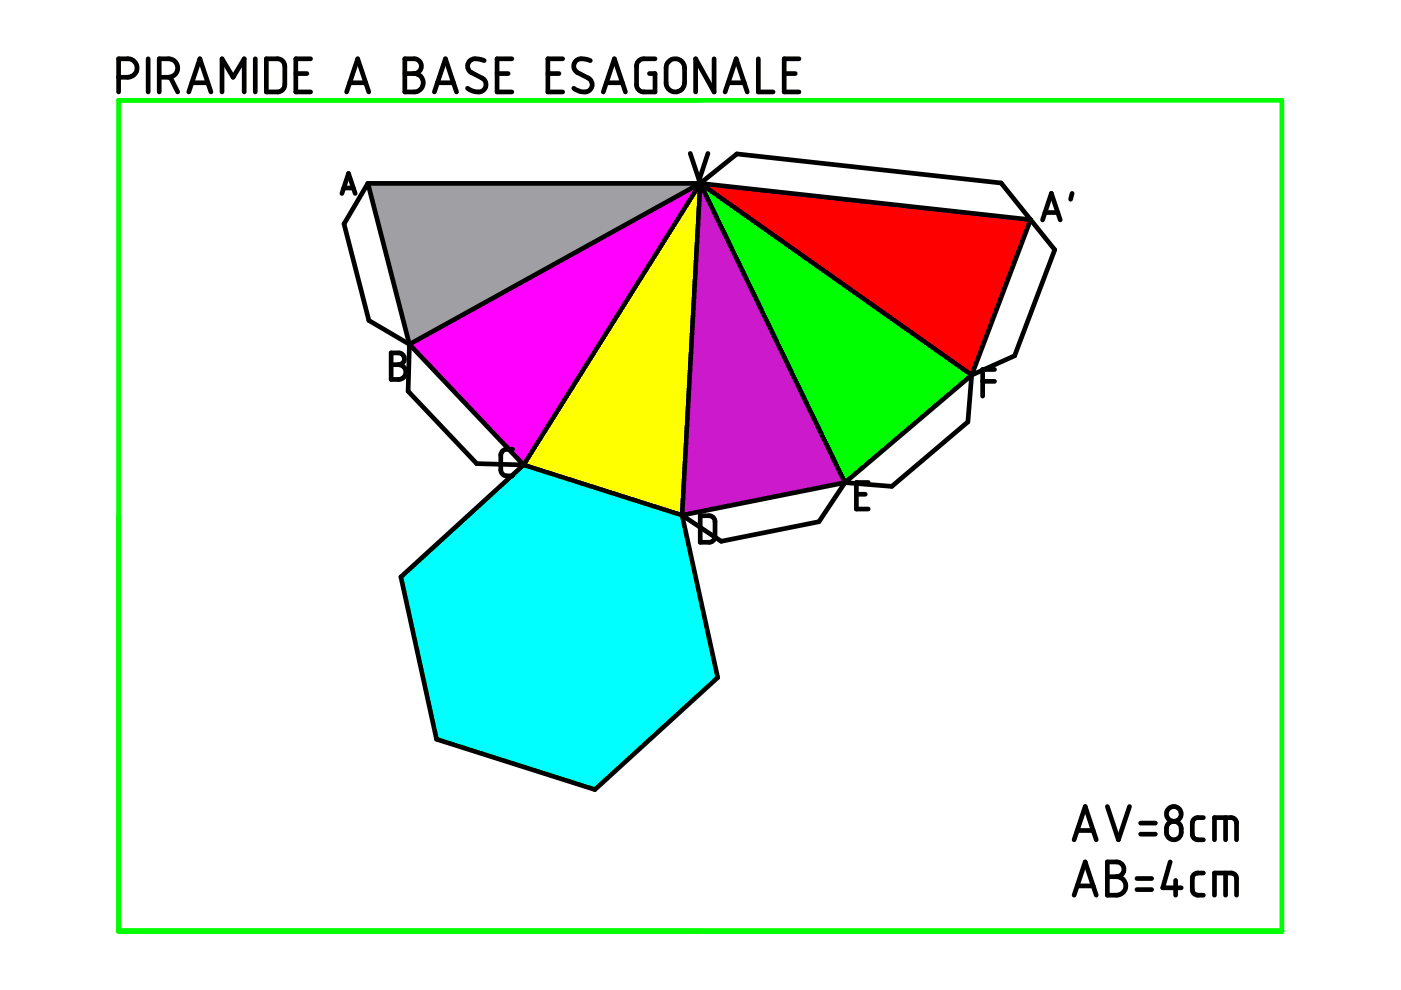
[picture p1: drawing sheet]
<svg xmlns="http://www.w3.org/2000/svg" width="297mm" height="210mm" viewBox="0 0 297 210" stroke-linecap="round" stroke-linejoin="round" font-family="sans-serif">
<path d="M148.5 38.9l70 7.7-12.5 32.9z" fill="#f00"/>
<path d="M148.5 38.9l57.5 40.6-26.8 22.8z" fill="#0f0"/>
<path d="M148.5 38.9l30.7 63.4-34.6 6.9z" fill="#cb19cb"/>
<path d="M78 38.9h70.5l-61.7 34.1z" fill="#a0a0a4"/>
<path d="M86.8 73l61.7-34.1-37.5 59.7z" fill="#f0f"/>
<path d="M148.5 38.9l-3.9 70.3-33.6-10.6z" fill="#ff0"/>
<path d="M85 122.3l26-23.7 33.6 10.6 7.6 34.5-26.1 23.7-33.5-10.7z" fill-rule="evenodd" fill="#0ff"/>
<path d="M25.1 21.3h246.7v176.1h-246.7z" fill="none" stroke="#0f0" stroke-width=".99"/>
<g fill="none" stroke="#000" stroke-width=".99">
<path d="M25.1 16.4h2.2l1.1-.5 .5-.7 .2-.6-.1-.8-.4-.7-1.1-.6h-2.4v7M31.4 12.5v7M33.8 16.4l2.3-.1 1.1-.6 .4-.6 .1-.8-.2-.7-.5-.7-1-.4h-2.2v7M36.1 16.3l1.6 3.2M40 19.5l2.4-7 2.3 7M40.7 17.5h3.4M47.1 19.5v-7l2.3 3.9 2.4-3.9v7M54.1 12.5v7M56.5 12.5h2.7l.6 .3 .5 .6 .1 .6v4.2l-.3 .7-.6 .5-.4 .1h-2.6zM62.7 15.6h2.4M65.8 12.5h-3.1v7h3.1M73.5 19.5l2.3-7 2.4 7"/>
<path d="M74.1 17.5h3.4M85.8 12.5h2.4l.7 .4 .4 .6v.8l-.3 .7-.6 .5-.6 .1 .8 .1 .4 .3 .7 1.1v.7l-.2 .6-.4 .6-.7 .4-2.6 .1zM85.8 15.6h2M92.1 19.5l2.3-7 2.4 7M92.7 17.5h3.4M102.7 12.8l-1.2-.3h-1.3l-.8 .6-.3 .9 .2 .6 .4 .6 2.6 1.4 .4 .4 .3 .7-.2 1.1-.8 .6-.9 .1-1-.3-1-.5M105.4 15.6h2.3M108.5 12.5h-3.1v7h3.1M116.2 15.6h2.3M119.3 12.5h-3.1v7h3.1M125.2 12.8l-1.2-.3h-1.3l-.8 .6-.3 1.1 .2 .6 .5 .5 2.5 1.3 .4 .4 .4 .8-.2 .8-.5 .6-.7 .3-1.2-.1-1.4-.7M127.9 19.5l2.4-7 2.3 7"/>
<path d="M128.6 17.5h3.4M138.9 12.5h-2.7l-.7 .3-.4 .5-.1 .5v4.3l.2 .7 .5 .5 .6 .2h2.6v-3.9h-1.2M141.8 13.1l.8-.6h1.1l.7 .4 .7 1v4l-.4 .9-1 .6-.8 .1-.6-.2-.6-.5-.4-.7-.1-3.9zM151.4 12.5v7l-3.9-7v7M153.7 19.5l2.4-7 2.3 7M154.4 17.5h3.4M160.8 12.5v7h3.1M166.3 15.6h2.3M169.4 12.5h-3.1v7h3.1M72.9 39.9h2M78 38.9h70.5M78 38.9l8.8 34.1"/>
<path d="M78 38.9l-5.1 8.6 5.3 20.4 8.6 5.1M146.3 32.5l1.9 5.7 1.9-5.7M148.5 38.9l-61.7 34.1M148.5 38.9l-37.5 59.7M148.5 38.9l-3.9 70.3M148.5 38.9l30.7 63.4M148.5 38.9l57.5 40.6M148.5 38.9l70 7.7M148.5 38.9l7.7-6.3 56.1 6.2 6.2 7.8M72.5 41l1.4-4.2 1.4 4.2M218.5 46.6l-12.5 32.9M218.5 46.6l5.1 6.4-8.5 22.4-9.1 4.1"/>
<path d="M221 46.6l1.9-5.6 1.9 5.6M221.6 45.1h2.7M227.3 41l-.3 1.2M82.9 74.8h1.9l.5 .3 .4 .5v.6l-.2 .6-.5 .4-.5 .1 .9 .3 .6 .9 .1 .5-.2 .7-.9 .7-2.1 .1zM82.9 77.3h1.6M86.8 73l24.2 25.6M86.8 73l-.3 10 14.6 15.3 9.9 .3M206 79.5l-26.8 22.8M206 79.5l-.8 10-16.1 13.6-9.9-.8M210.9 78.3h-2.6v5.7M108.7 95.2l-1.7 .1-.6 .5-.2 .6v3.3l.1 .5 .7 .6 1.7 .1M111 98.6l33.6 10.6"/>
<path d="M111 98.6l-26 23.7 7.6 34.4 33.5 10.7 26.1-23.7-7.6-34.5M208.3 80.9h2.6M148.5 109.3l2.2 .1 .4 .2 .4 .6 .1 3.6-.2 .7-.6 .4-2.3 .1zM179.2 102.3l-34.6 6.9M179.2 102.3l-5.6 8.3-20.7 4.2-8.3-5.6M181.6 104.8h1.9M184.1 102.3h-2.5v5.6h2.5M227.7 178.1l2.4-7.1 2.3 7.1M228.4 176.1h3.4M234.8 171l2.3 7.1 2.4-7.1M241.8 176.9h3.2M241.8 174.5h3.2"/>
<path d="M247.6 174.7l.7-.5 .7-.1 .6 .2 .5 .5 .3 .7v1.1l-.2 .7-.3 .4-.6 .3-.6 .1-.8-.3-.4-.5-.2-.6v-1.2zM255.1 173.4h-1.5l-.5 .4-.3 .5v2.7l.2 .5 .7 .5 1.4 .1M257.5 178.1v-4.7h3.7l.7 .4 .3 .5v3.8M259.8 173.4v4.7M227.7 189.8l2.4-7 2.3 7M228.4 187.8h3.4M234.8 182.8h2.5l.6 .5 .3 .5 .1 .7-.2 .7-.7 .6-.7 .1 .7 .1 .6 .3 .4 .6 .3 .6v.7l-.3 .7-.4 .5-.6 .3-2.6 .1zM234.8 185.9h1.9M241 188.6h3.2M241 186.3h3.2M248.1 182.8l-1.6 5.4h3.9M249.3 186.7v3.1"/>
<path d="M255.1 185.1l-1.5 .1-.6 .4-.2 .5v2.7l.2 .5 .7 .5h1.4M257.5 189.8v-4.7h3.7l.7 .4 .3 .6v3.7M259.8 185.1v4.7"/>
<circle cx="248.9" cy="172.6" r="1.57"/>
</g>
</svg>
